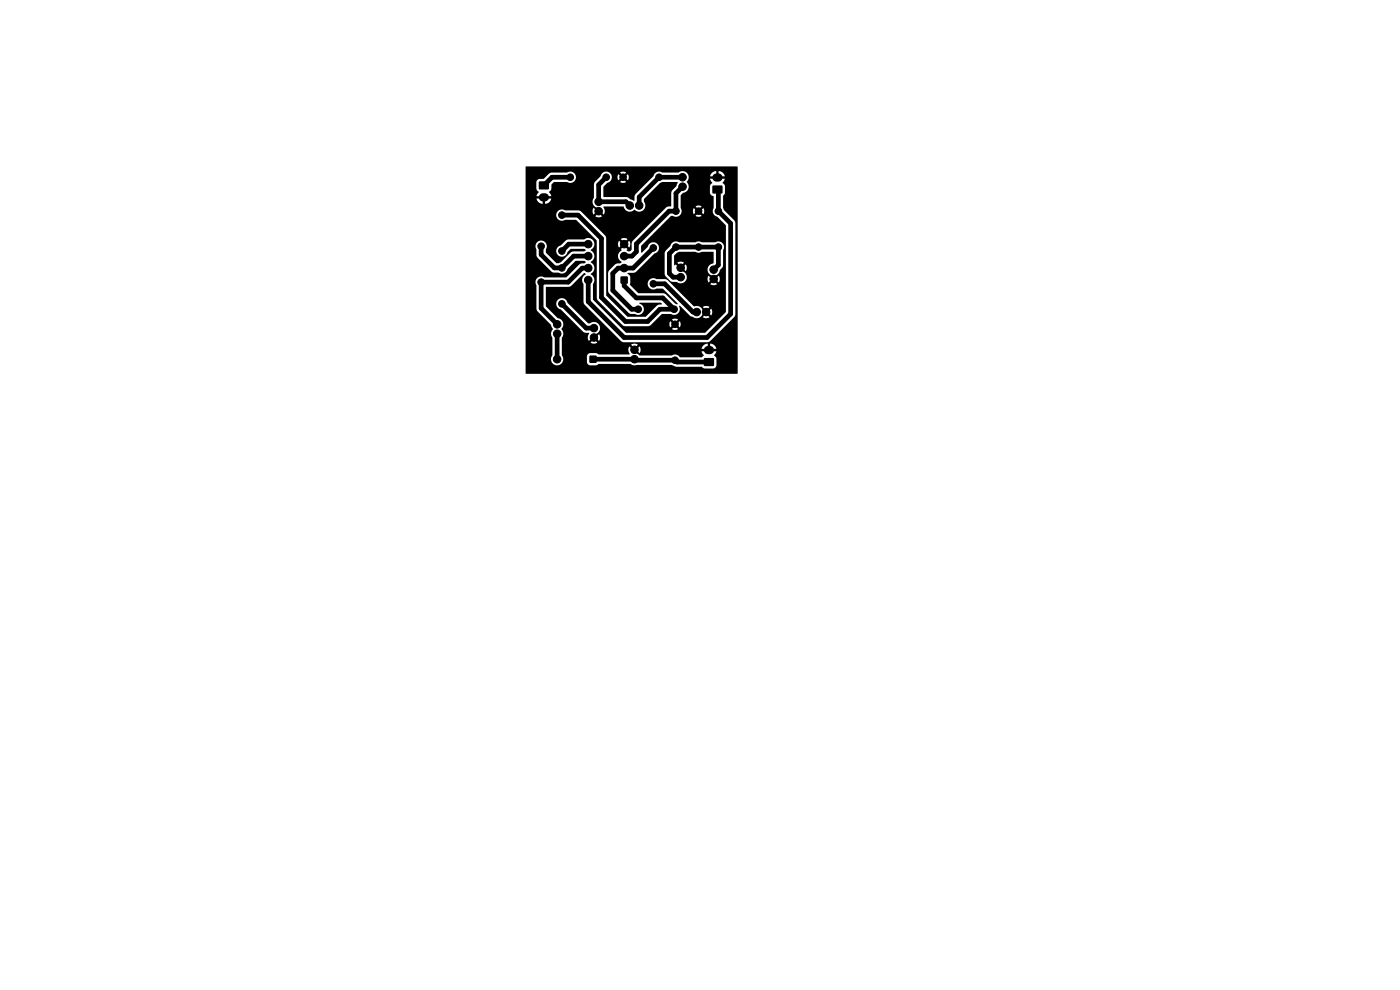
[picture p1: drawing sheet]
<svg xmlns="http://www.w3.org/2000/svg" width="297mm" height="210mm" viewBox="0 0 297 210" stroke-linecap="round" stroke-linejoin="round" font-family="sans-serif">
<g fill="#000" stroke="#000" stroke-width=".21">
<circle cx="121" cy="37.6" r=".7"/>
<circle cx="128.6" cy="37.6" r=".7"/>
<circle cx="132.2" cy="37.6" r=".7"/>
<circle cx="139.8" cy="37.6" r=".7"/>
<circle cx="144.8" cy="37.6" r=".8"/>
<circle cx="144.8" cy="39.6" r=".8"/>
<circle cx="114.8" cy="59.9" r=".7"/>
<circle cx="114.8" cy="52.2" r=".7"/>
<circle cx="119.2" cy="45.6" r=".7"/>
<circle cx="119.2" cy="53.3" r=".7"/>
<circle cx="119.2" cy="56.8" r=".7"/>
<circle cx="124.8" cy="54.3" r=".8"/>
<circle cx="124.8" cy="56.9" r=".8"/>
<circle cx="124.8" cy="59.4" r=".8"/>
<circle cx="124.8" cy="51.8" r=".8"/>
<circle cx="127" cy="44.8" r=".8"/>
<circle cx="127" cy="42.8" r=".8"/>
<circle cx="132.4" cy="51.8" r=".8"/>
<circle cx="132.4" cy="54.3" r=".8"/>
<circle cx="132.4" cy="56.9" r=".8"/>
<circle cx="133.6" cy="43.6" r=".8"/>
<circle cx="135.6" cy="43.6" r=".8"/>
<circle cx="138.6" cy="52.6" r=".7"/>
<circle cx="143.4" cy="52.4" r=".7"/>
<circle cx="143.4" cy="44.8" r=".7"/>
<circle cx="144.4" cy="58.8" r=".8"/>
<circle cx="144.4" cy="56.8" r=".8"/>
<circle cx="148.2" cy="52.4" r=".7"/>
<circle cx="148.2" cy="44.8" r=".7"/>
<circle cx="151.4" cy="59.2" r=".8"/>
<circle cx="151.4" cy="57.2" r=".8"/>
<circle cx="152.4" cy="44.8" r=".7"/>
<circle cx="152.4" cy="52.4" r=".7"/>
<circle cx="118.2" cy="76.2" r=".8"/>
<circle cx="118.2" cy="70.8" r=".8"/>
<circle cx="118.2" cy="68.8" r=".8"/>
<circle cx="119.2" cy="64.5" r=".7"/>
<circle cx="126" cy="69.6" r=".8"/>
<circle cx="126" cy="71.6" r=".8"/>
<circle cx="134.6" cy="74.2" r=".8"/>
<circle cx="134.6" cy="76.2" r=".8"/>
<circle cx="135.4" cy="65.6" r=".7"/>
<circle cx="138.6" cy="60.2" r=".7"/>
<circle cx="143" cy="65.6" r=".7"/>
<circle cx="143.2" cy="76.4" r=".7"/>
<circle cx="143.2" cy="68.8" r=".7"/>
<circle cx="147.8" cy="66.2" r=".8"/>
<circle cx="149.8" cy="66.2" r=".8"/>
</g>
<path d="M114.4 38.5h2v1.6h-2zM111.5 35.4l44.9-.1 .1 43.9-44.9 .1-.1-27.2h2.1l.2 .8v1.2l.2 .6 3 2.9 .5 .2 1.1 .1a1.23 1.23 0 0 0 1.8-.9l1.7-1.7h1.8l.4 .2-.3 .3-1.1 .3-2.8 2.7h-4.7a1.22 1.22 0 0 0-1.5 .2 1.22 1.22 0 0 0-.1 1.6v5.1l3.1 3.2 .4 .9a1.37 1.37 0 0 0-.1 1.9v3.7a1.3 1.3 0 0 0 .9 2.1 1.3 1.3 0 0 0 1.2-1.9h5.2v1.2a.74 .74 0 0 0 .7 .7h1.3l.5-.3h6.7l.8 .3 8-.1 1 .4h5.3l.6 .4h2l.3-.2 .3-.4v-1.6l-.5-.6 .5-.9h-1.1v-.5l1.1-.1a1.36 1.36 0 0 0-1.4-1v.8h-.4l-.1-.8a1.36 1.36 0 0 0-1.3 1.1h1.1v.5h-1.1l.5 .9-.4 .4h-4.6l-.2-.2a1.25 1.25 0 0 0-1.6-.2h-6.9l-1-.8 .4-.4 .7 .7 .1-.2 .1-.6-.2-.6-.7 .7-.4-.4 .7-.7a1.29 1.29 0 0 0-1.4 0l.7 .7-.4 .4-.7-.7a1.59 1.59 0 0 0 .1 1.6l-6.6 .1-.5-.3h-1.3l-.4 .2-.3 .5h-5.2l-.1-.3v-3.6a1.65 1.65 0 0 0-.1-2 1.33 1.33 0 0 0 .3-1.4 1.33 1.33 0 0 0-1.1-.8l-2.5-2.5v-.6h2.2l.3 .8 .7 .5 4.7 4.7 .6 .2h.6l.1 .2a1.29 1.29 0 0 0-.1 1.5l.7-.7 .4 .4-.7 .7a1.29 1.29 0 0 0 1.4 0l-.7-.7 .4-.4 .7 .7a1.29 1.29 0 0 0 0-1.4l-.7 .7-.4-.4 .4-.4a1.31 1.31 0 0 0 .7-1.9 1.31 1.31 0 0 0-2-.3h-.4l-4.3-4.4a1.22 1.22 0 0 0-1.2-.9 1.22 1.22 0 0 0-1.2 1.1h-2.2v-3.5l5-.1 3.1-2.9 .4 .3a1.43 1.43 0 0 0-.5 2.1l.1 4.2 8 8 .4 .1h17.8l.5-.2 5.2-5.2 .2-.5v-19.4l-.2-.5-2.2-2.2-.2-.5v-2.5l.4-.6v-1.5l-.5-.7 .5-.9h-1.1v-.5l1.1-.1a1.37 1.37 0 0 0-1.3-1v.8h-.6v-.8a1.37 1.37 0 0 0-1.3 1.1h1.1v.5h-1.1l.5 .9-.5 .6v1.6a.8 .8 0 0 0 .8 .6v2.6a1.23 1.23 0 0 0 .8 1.8l1.8 1.9v18.3l-4.4 4.4h-16.7l-.9-.8h10.5a1.19 1.19 0 0 0 1.4 0l-.7-.7-.7 .7h-10.5l-6.2-6.2v-3.4a1.41 1.41 0 0 0-.5-2.1 1.42 1.42 0 0 0 .8-1.2 1.42 1.42 0 0 0-.8-1.3 1.42 1.42 0 0 0 .8-1.3 1.42 1.42 0 0 0-.8-1.2 1.34 1.34 0 0 0 .6-2 1.34 1.34 0 0 0-2-.3h-3.5l-1.5 1.3a1.21 1.21 0 0 0-.5 2 1.21 1.21 0 0 0 2-.6l.7-.7h2.8l.4 .3-.4 .2-2.7 .1-2.2 2.2-.9 .2-2.3-2.2v-.7a1.21 1.21 0 0 0-.6-1.8 1.21 1.21 0 0 0-1.6 1h-2.1v-6.6h6.5v.2a1.23 1.23 0 0 0 1.9 .9l2.3 .1 4.4 4.3v12.4l.2 .3 5.3 5.3 .5 .2h4.9l.8-.5h3.7l.2 .7 .7-.7a.35 .35 0 0 0 .3 .4 .35 .35 0 0 0 .4-.3l.6 .6a1.2 1.2 0 0 0 0-1.3l-.6 .7-.1-.1a.39 .39 0 0 0-.4-.3 .39 .39 0 0 0-.3 .3l-.6-.6-.2 .6h-3.7l.9-.9h3.3l.7 .6 .7-.6a1.19 1.19 0 0 0-1.4 0h-3.3l1.2-1.2h2a1.26 1.26 0 0 0 1.5-.2 1.26 1.26 0 0 0 .2-1.5h.2l2.1 2.1 .5 .2a1.34 1.34 0 0 0 2.2-.6l.3-.4 .4 .4-.7 .7a1.29 1.29 0 0 0 1.4 0l-.7-.7 .4-.4 .7 .7a1.29 1.29 0 0 0 0-1.4l-.7 .7-.4-.4 .7-.7a1.29 1.29 0 0 0-1.4 0l.7 .7-.4 .4-.4-.4a1.42 1.42 0 0 0-1.8-.8l-5.6-5.6-.5-.2h-1.8a1.22 1.22 0 0 0-1.9 1 1.22 1.22 0 0 0 1.9 1h1.3l3.2 3.3-.6-.1-2.3-2.2h-5.5l-1.7-1.8v-1.7l-.6-.7 .2-.1h1.1l.6-.3 3.9-3.8 2.1-.1 .1 4.8 1.2 1.2 1.3 .1a1.31 1.31 0 0 0 2-.4 1.31 1.31 0 0 0-.8-1.9l-.4-.3 .4-.4 .7 .7a1.29 1.29 0 0 0 0-1.4l-.7 .7-.4-.4 .7-.7a1.29 1.29 0 0 0-1.4 0l.7 .7-.4 .4-.7-.7-.1 .2-.2-.1v-1.9l.6-.7 .5-.2h3.4l.6 .2 .8-.2h2.4l.1 .1v2.3a1.37 1.37 0 0 0-1.3 1.2 1.37 1.37 0 0 0 .9 1.5l.4 .3-.4 .4-.7-.7a1.29 1.29 0 0 0 0 1.4l.7-.7 .4 .4-.7 .7a1.29 1.29 0 0 0 1.4 0l-.7-.7 .4-.4 .7 .7a1.29 1.29 0 0 0 0-1.4l-.7 .7-.4-.4 1-.8 .3-.7 .7-.8v-3.4a1.23 1.23 0 0 0-.1-1.5 1.23 1.23 0 0 0-1.6-.2h-2.9a1.3 1.3 0 0 0-1.3 0h-3.5a1.23 1.23 0 0 0-1.8 .8l-1 1-.2 .5h-2a1.21 1.21 0 0 0 .3-2.1 1.21 1.21 0 0 0-1.9 .8l-1.2 1.2-.2-.1v-1.4l6.3-6.3 1.2 .2 .6-.2h3.5a1.2 1.2 0 0 0 1.3 0l-.7-.7-.7 .7h-3.4l.4-.5 .1-.6h2.4l.2 .7 .7-.7a.35 .35 0 0 0 .3 .4 .35 .35 0 0 0 .4-.3l.6 .6a1.2 1.2 0 0 0 0-1.3l-.6 .7-.1-.1a.39 .39 0 0 0-.4-.3 .39 .39 0 0 0-.3 .3l-.6-.6-.2 .6h-2.4l-.2-.9h3.1l.7 .6 .7-.6a1.19 1.19 0 0 0-1.4 0h-3.1v-2.3l.5-.6a1.37 1.37 0 0 0 1.2-.9 1.37 1.37 0 0 0-.4-1.4 1.32 1.32 0 0 0 .1-1.9 1.32 1.32 0 0 0-1.9-.1h-3.5a1.23 1.23 0 0 0-1.8 .8l-3.8 3.8-.2 .3-.1 1.1-1.6-.8h-4.8l-.1-2.1 .8-.9 .5-.2h2.2a1.19 1.19 0 0 0 1.3 0l-.6-.6-.7 .6h-2.2l.4-.5 .1-.6h1.2l.2 .8 .6-.7a.35 .35 0 0 0 .4 .4 .35 .35 0 0 0 .3-.4l.7 .6a1.2 1.2 0 0 0 0-1.3l-.7 .7v-.1a.39 .39 0 0 0-.4-.2 .39 .39 0 0 0-.3 .3l-.6-.7-.2 .6h-1.2l-.2-.5-.3-.4h2.2l.7 .6 .6-.6a1.19 1.19 0 0 0-1.3 0h-2.3a1.24 1.24 0 0 0-1.8 .8l-1.4 1.5v3a1.34 1.34 0 0 0 .6 2.2l.4 .3-.4 .4-.7-.7a1.29 1.29 0 0 0 0 1.4l.7-.7 .4 .4-.7 .7a1.29 1.29 0 0 0 1.4 0l-.7-.7 .4-.4 .7 .7a1.59 1.59 0 0 0-.1-1.6l4.3-.1a1.4 1.4 0 0 0 2.3 .7 1.32 1.32 0 0 0 1.9 .1 1.32 1.32 0 0 0 .1-1.9v-.5l3.4-3.4 .5-.2 3.3 .1-.3 .8-1.1 1.2v3l-1.1 .3-7.1 7.1-.2 .5v1.3l-.3 .4h-.4l-.3-.1v-.2l.1-.1-.6-.7 .3-.4 .7 .7a1.29 1.29 0 0 0 0-1.4l-.7 .6-.3-.3 .6-.7a1.29 1.29 0 0 0-1.4 0l.7 .7-.4 .3-.7-.6a1.29 1.29 0 0 0 0 1.4l.7-.7 .4 .4-.7 .7 .2 .2a1.38 1.38 0 0 0-.8 1.3 1.38 1.38 0 0 0 .8 1.2l-.4 .3h-.7l-.3 .2-1.4 1.4-.1 .4v4l.2 .3 4.2 4.2 .5 .2h.9a1.24 1.24 0 0 0 1.7-.6 1.24 1.24 0 0 0-.9-1.7l.2-.1h4.3l.3 .2-1 .4-2.4 2.4h-3.9l-4.5-4.5v-12.2l-.1-.4-5.4-5.4-3.2-.1a1.22 1.22 0 0 0-1.9 .9h-6.5v-6.8h2.3v1.4l.5 .6-.5 .9h1v.5l-1 .1a1.37 1.37 0 0 0 1.3 1v-.8h.5l.1 .8a1.37 1.37 0 0 0 1.3-1.1h-1.1v-.5h1.1l-.5-.8 .5-.7v-1l.5-.5h2.8a1.21 1.21 0 0 0 1.9-1.1 1.21 1.21 0 0 0-1.9-.9h-3.5l-1.5 1.4-1.2 .1-.3 .6h-2.3zM131.7 58.7h1.4v1.4h-1.4zM151.2 39.4h2v1.6h-2zM125.1 75.5h1.4v1.4h-1.4zM149.4 76h2v1.6h-2z" fill="#000"/>
<path d="M152 37.7h.4M115.2 41.9h.4M150.2 74.3h.4" fill="none" stroke="#000" stroke-width="1.7"/>
<g fill="none" stroke="#000" stroke-width="1">
<path d="M121 37.6h-3.9l-1.7 1.7M128.6 37.6l-1.6 1.6v3.6h5.8l.8 .8M144.8 37.6h-5l-4.2 4.2v1.8M144.8 39.6l-1.4 1.4v3.8h-1.4l-7 6.9v1.7l-.9 .9h-1.7M114.8 52.2v1.8l2.8 2.8h1.6l2.5-2.5h3.1M119.2 45.6h3.4l5 5v12.5l5.1 5.1h4.7l2.6-2.6h3l-2.4-2.4h-5.6l-2.6-2.6v-1.2M124.8 56.9h-1.3l-3 3h-5.7v5.5l3.4 3.4M124.8 51.8h-4.1l-1.5 1.5M138.6 52.6l-4.3 4.3h-3.2l-1.1 1.1v3.6l4 4h1.4M151.4 57.2l1-1v-3.8h-9l-1.4 1.4v4.2l.8 .8h1.6M152.2 40.2l.2 .2v4.4l2.6 2.6v19.2l-5 5h-17.6l-7.6-7.6v-4.6M118.2 70.8v5.4"/>
<path d="M119.2 64.5l5.1 5.1h1.7M125.8 76.2h8.6M134.6 76.2l.2 .2h8.4l.4 .4h6.8M138.6 60.2h2.4l6 6h.8"/>
</g>
</svg>
